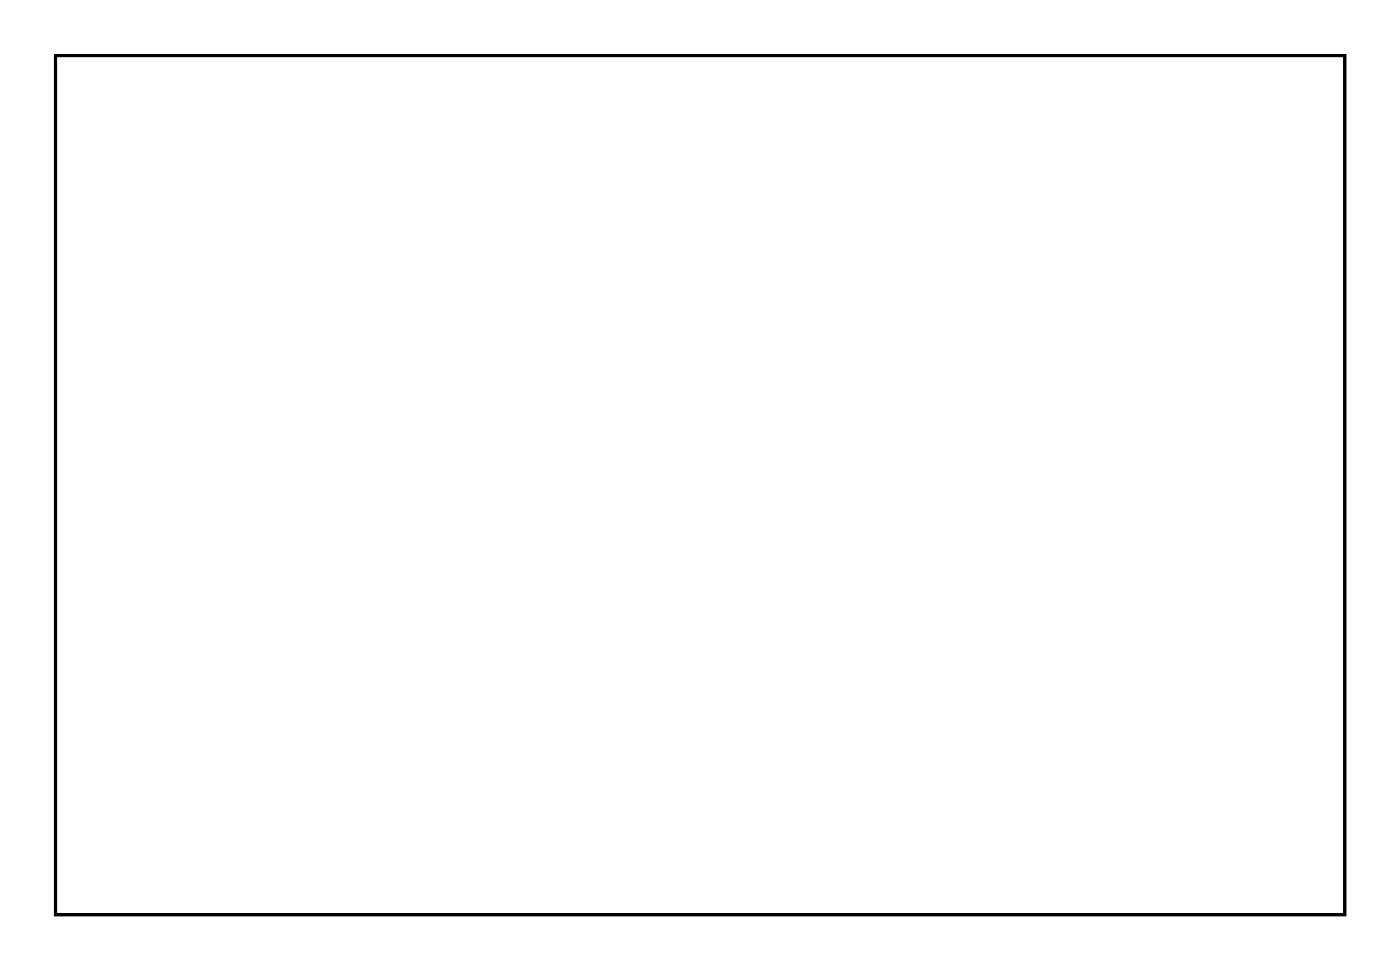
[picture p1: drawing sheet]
<svg xmlns="http://www.w3.org/2000/svg" width="92mm" height="63mm" viewBox="0 0 92 63" stroke-linecap="round" stroke-linejoin="round" font-family="sans-serif">
<path d="M3.6 3.6h84.5v56.3h-84.5z" fill="none" stroke="#000" stroke-width=".2"/>
<path d="M3.6 3.6h84.5v56.3h-84.5zM3.6 3.6v56.3h84.5v-56.3z" fill="#000"/>
<circle cx="71.3" cy="5.7" r=".65" fill="#fff"/>
<circle cx="71.3" cy="5.7" r=".65" fill="none" stroke="#fff" stroke-width=".57"/>
<circle cx="68.8" cy="5.7" r=".65" fill="#fff"/>
<circle cx="68.8" cy="5.7" r=".65" fill="none" stroke="#fff" stroke-width=".57"/>
<circle cx="66.2" cy="5.7" r=".65" fill="#fff"/>
<circle cx="66.2" cy="5.7" r=".65" fill="none" stroke="#fff" stroke-width=".57"/>
<circle cx="63.7" cy="5.7" r=".65" fill="#fff"/>
<circle cx="63.7" cy="5.7" r=".65" fill="none" stroke="#fff" stroke-width=".57"/>
<circle cx="61.1" cy="5.7" r=".65" fill="#fff"/>
<circle cx="61.1" cy="5.7" r=".65" fill="none" stroke="#fff" stroke-width=".57"/>
<circle cx="58.6" cy="5.7" r=".65" fill="#fff"/>
<circle cx="58.6" cy="5.7" r=".65" fill="none" stroke="#fff" stroke-width=".57"/>
<circle cx="56.1" cy="5.7" r=".65" fill="#fff"/>
<circle cx="56.1" cy="5.7" r=".65" fill="none" stroke="#fff" stroke-width=".57"/>
<circle cx="53.5" cy="5.7" r=".65" fill="#fff"/>
<circle cx="53.5" cy="5.7" r=".65" fill="none" stroke="#fff" stroke-width=".57"/>
<circle cx="35.7" cy="54" r=".65" fill="#fff"/>
<circle cx="35.7" cy="54" r=".65" fill="none" stroke="#fff" stroke-width=".57"/>
<circle cx="38.3" cy="54" r=".65" fill="#fff"/>
<circle cx="38.3" cy="54" r=".65" fill="none" stroke="#fff" stroke-width=".57"/>
<circle cx="40.8" cy="54" r=".65" fill="#fff"/>
<circle cx="40.8" cy="54" r=".65" fill="none" stroke="#fff" stroke-width=".57"/>
<circle cx="43.4" cy="54" r=".65" fill="#fff"/>
<circle cx="43.4" cy="54" r=".65" fill="none" stroke="#fff" stroke-width=".57"/>
<circle cx="45.9" cy="54" r=".65" fill="#fff"/>
<circle cx="45.9" cy="54" r=".65" fill="none" stroke="#fff" stroke-width=".57"/>
<circle cx="48.4" cy="54" r=".65" fill="#fff"/>
<circle cx="48.4" cy="54" r=".65" fill="none" stroke="#fff" stroke-width=".57"/>
<circle cx="51" cy="54" r=".65" fill="#fff"/>
<circle cx="51" cy="54" r=".65" fill="none" stroke="#fff" stroke-width=".57"/>
<circle cx="53.5" cy="54" r=".65" fill="#fff"/>
<circle cx="53.5" cy="54" r=".65" fill="none" stroke="#fff" stroke-width=".57"/>
<circle cx="58.6" cy="54" r=".65" fill="#fff"/>
<circle cx="58.6" cy="54" r=".65" fill="none" stroke="#fff" stroke-width=".57"/>
<circle cx="61.1" cy="54" r=".65" fill="#fff"/>
<circle cx="61.1" cy="54" r=".65" fill="none" stroke="#fff" stroke-width=".57"/>
<circle cx="63.7" cy="54" r=".65" fill="#fff"/>
<circle cx="63.7" cy="54" r=".65" fill="none" stroke="#fff" stroke-width=".57"/>
<circle cx="66.2" cy="54" r=".65" fill="#fff"/>
<circle cx="66.2" cy="54" r=".65" fill="none" stroke="#fff" stroke-width=".57"/>
<circle cx="68.8" cy="54" r=".65" fill="#fff"/>
<circle cx="68.8" cy="54" r=".65" fill="none" stroke="#fff" stroke-width=".57"/>
<circle cx="71.3" cy="54" r=".65" fill="#fff"/>
<circle cx="71.3" cy="54" r=".65" fill="none" stroke="#fff" stroke-width=".57"/>
<circle cx="49.5" cy="5.7" r=".65" fill="#fff"/>
<circle cx="49.5" cy="5.7" r=".65" fill="none" stroke="#fff" stroke-width=".57"/>
<circle cx="46.9" cy="5.7" r=".65" fill="#fff"/>
<circle cx="46.9" cy="5.7" r=".65" fill="none" stroke="#fff" stroke-width=".57"/>
<circle cx="44.4" cy="5.7" r=".65" fill="#fff"/>
<circle cx="44.4" cy="5.7" r=".65" fill="none" stroke="#fff" stroke-width=".57"/>
<circle cx="41.8" cy="5.7" r=".65" fill="#fff"/>
<circle cx="41.8" cy="5.7" r=".65" fill="none" stroke="#fff" stroke-width=".57"/>
<circle cx="39.3" cy="5.7" r=".65" fill="#fff"/>
<circle cx="39.3" cy="5.7" r=".65" fill="none" stroke="#fff" stroke-width=".57"/>
<circle cx="36.8" cy="5.7" r=".65" fill="#fff"/>
<circle cx="36.8" cy="5.7" r=".65" fill="none" stroke="#fff" stroke-width=".57"/>
<circle cx="34.2" cy="5.7" r=".65" fill="#fff"/>
<circle cx="34.2" cy="5.7" r=".65" fill="none" stroke="#fff" stroke-width=".57"/>
<circle cx="31.7" cy="5.7" r=".65" fill="#fff"/>
<circle cx="31.7" cy="5.7" r=".65" fill="none" stroke="#fff" stroke-width=".57"/>
<circle cx="29.1" cy="5.7" r=".65" fill="#fff"/>
<circle cx="29.1" cy="5.7" r=".65" fill="none" stroke="#fff" stroke-width=".57"/>
<circle cx="26.6" cy="5.7" r=".65" fill="#fff"/>
<circle cx="26.6" cy="5.7" r=".65" fill="none" stroke="#fff" stroke-width=".57"/>
<circle cx="23" cy="26" r=".74" fill="#fff"/>
<circle cx="23" cy="26" r=".74" fill="none" stroke="#fff" stroke-width=".76" stroke-linecap="butt"/>
<circle cx="25.6" cy="26" r=".74" fill="#fff"/>
<circle cx="25.6" cy="26" r=".74" fill="none" stroke="#fff" stroke-width=".76" stroke-linecap="butt"/>
<circle cx="28.1" cy="26" r=".74" fill="#fff"/>
<circle cx="28.1" cy="26" r=".74" fill="none" stroke="#fff" stroke-width=".76" stroke-linecap="butt"/>
<circle cx="30.7" cy="26" r=".74" fill="#fff"/>
<circle cx="30.7" cy="26" r=".74" fill="none" stroke="#fff" stroke-width=".76" stroke-linecap="butt"/>
<circle cx="23" cy="46.4" r=".74" fill="#fff"/>
<circle cx="23" cy="46.4" r=".74" fill="none" stroke="#fff" stroke-width=".76" stroke-linecap="butt"/>
<circle cx="25.6" cy="46.4" r=".74" fill="#fff"/>
<circle cx="25.6" cy="46.4" r=".74" fill="none" stroke="#fff" stroke-width=".76" stroke-linecap="butt"/>
<circle cx="28.1" cy="46.4" r=".74" fill="#fff"/>
<circle cx="28.1" cy="46.4" r=".74" fill="none" stroke="#fff" stroke-width=".76" stroke-linecap="butt"/>
<circle cx="30.7" cy="46.4" r=".74" fill="#fff"/>
<circle cx="30.7" cy="46.4" r=".74" fill="none" stroke="#fff" stroke-width=".76" stroke-linecap="butt"/>
<circle cx="84" cy="21" r=".7" fill="#fff"/>
<circle cx="84" cy="21" r=".7" fill="none" stroke="#fff" stroke-width=".76" stroke-linecap="butt"/>
<circle cx="84" cy="31.1" r=".7" fill="#fff"/>
<circle cx="84" cy="31.1" r=".7" fill="none" stroke="#fff" stroke-width=".76" stroke-linecap="butt"/>
<circle cx="84" cy="31.1" r=".7" fill="#fff"/>
<circle cx="84" cy="31.1" r=".7" fill="none" stroke="#fff" stroke-width=".76" stroke-linecap="butt"/>
<circle cx="84" cy="41.3" r=".7" fill="#fff"/>
<circle cx="84" cy="41.3" r=".7" fill="none" stroke="#fff" stroke-width=".76" stroke-linecap="butt"/>
<circle cx="84" cy="21" r=".7" fill="#fff"/>
<circle cx="84" cy="21" r=".7" fill="none" stroke="#fff" stroke-width=".76" stroke-linecap="butt"/>
<circle cx="84" cy="31.1" r=".7" fill="#fff"/>
<circle cx="84" cy="31.1" r=".7" fill="none" stroke="#fff" stroke-width=".76" stroke-linecap="butt"/>
<circle cx="84" cy="21" r=".7" fill="#fff"/>
<circle cx="84" cy="21" r=".7" fill="none" stroke="#fff" stroke-width=".76" stroke-linecap="butt"/>
<circle cx="84" cy="31.1" r=".7" fill="#fff"/>
<circle cx="84" cy="31.1" r=".7" fill="none" stroke="#fff" stroke-width=".76" stroke-linecap="butt"/>
<circle cx="43.5" cy="20.3" r=".35" fill="#fff"/>
<circle cx="43.5" cy="20.3" r=".35" fill="none" stroke="#fff" stroke-width=".55"/>
<circle cx="75.8" cy="24" r=".35" fill="#fff"/>
<circle cx="75.8" cy="24" r=".35" fill="none" stroke="#fff" stroke-width=".55"/>
</svg>
